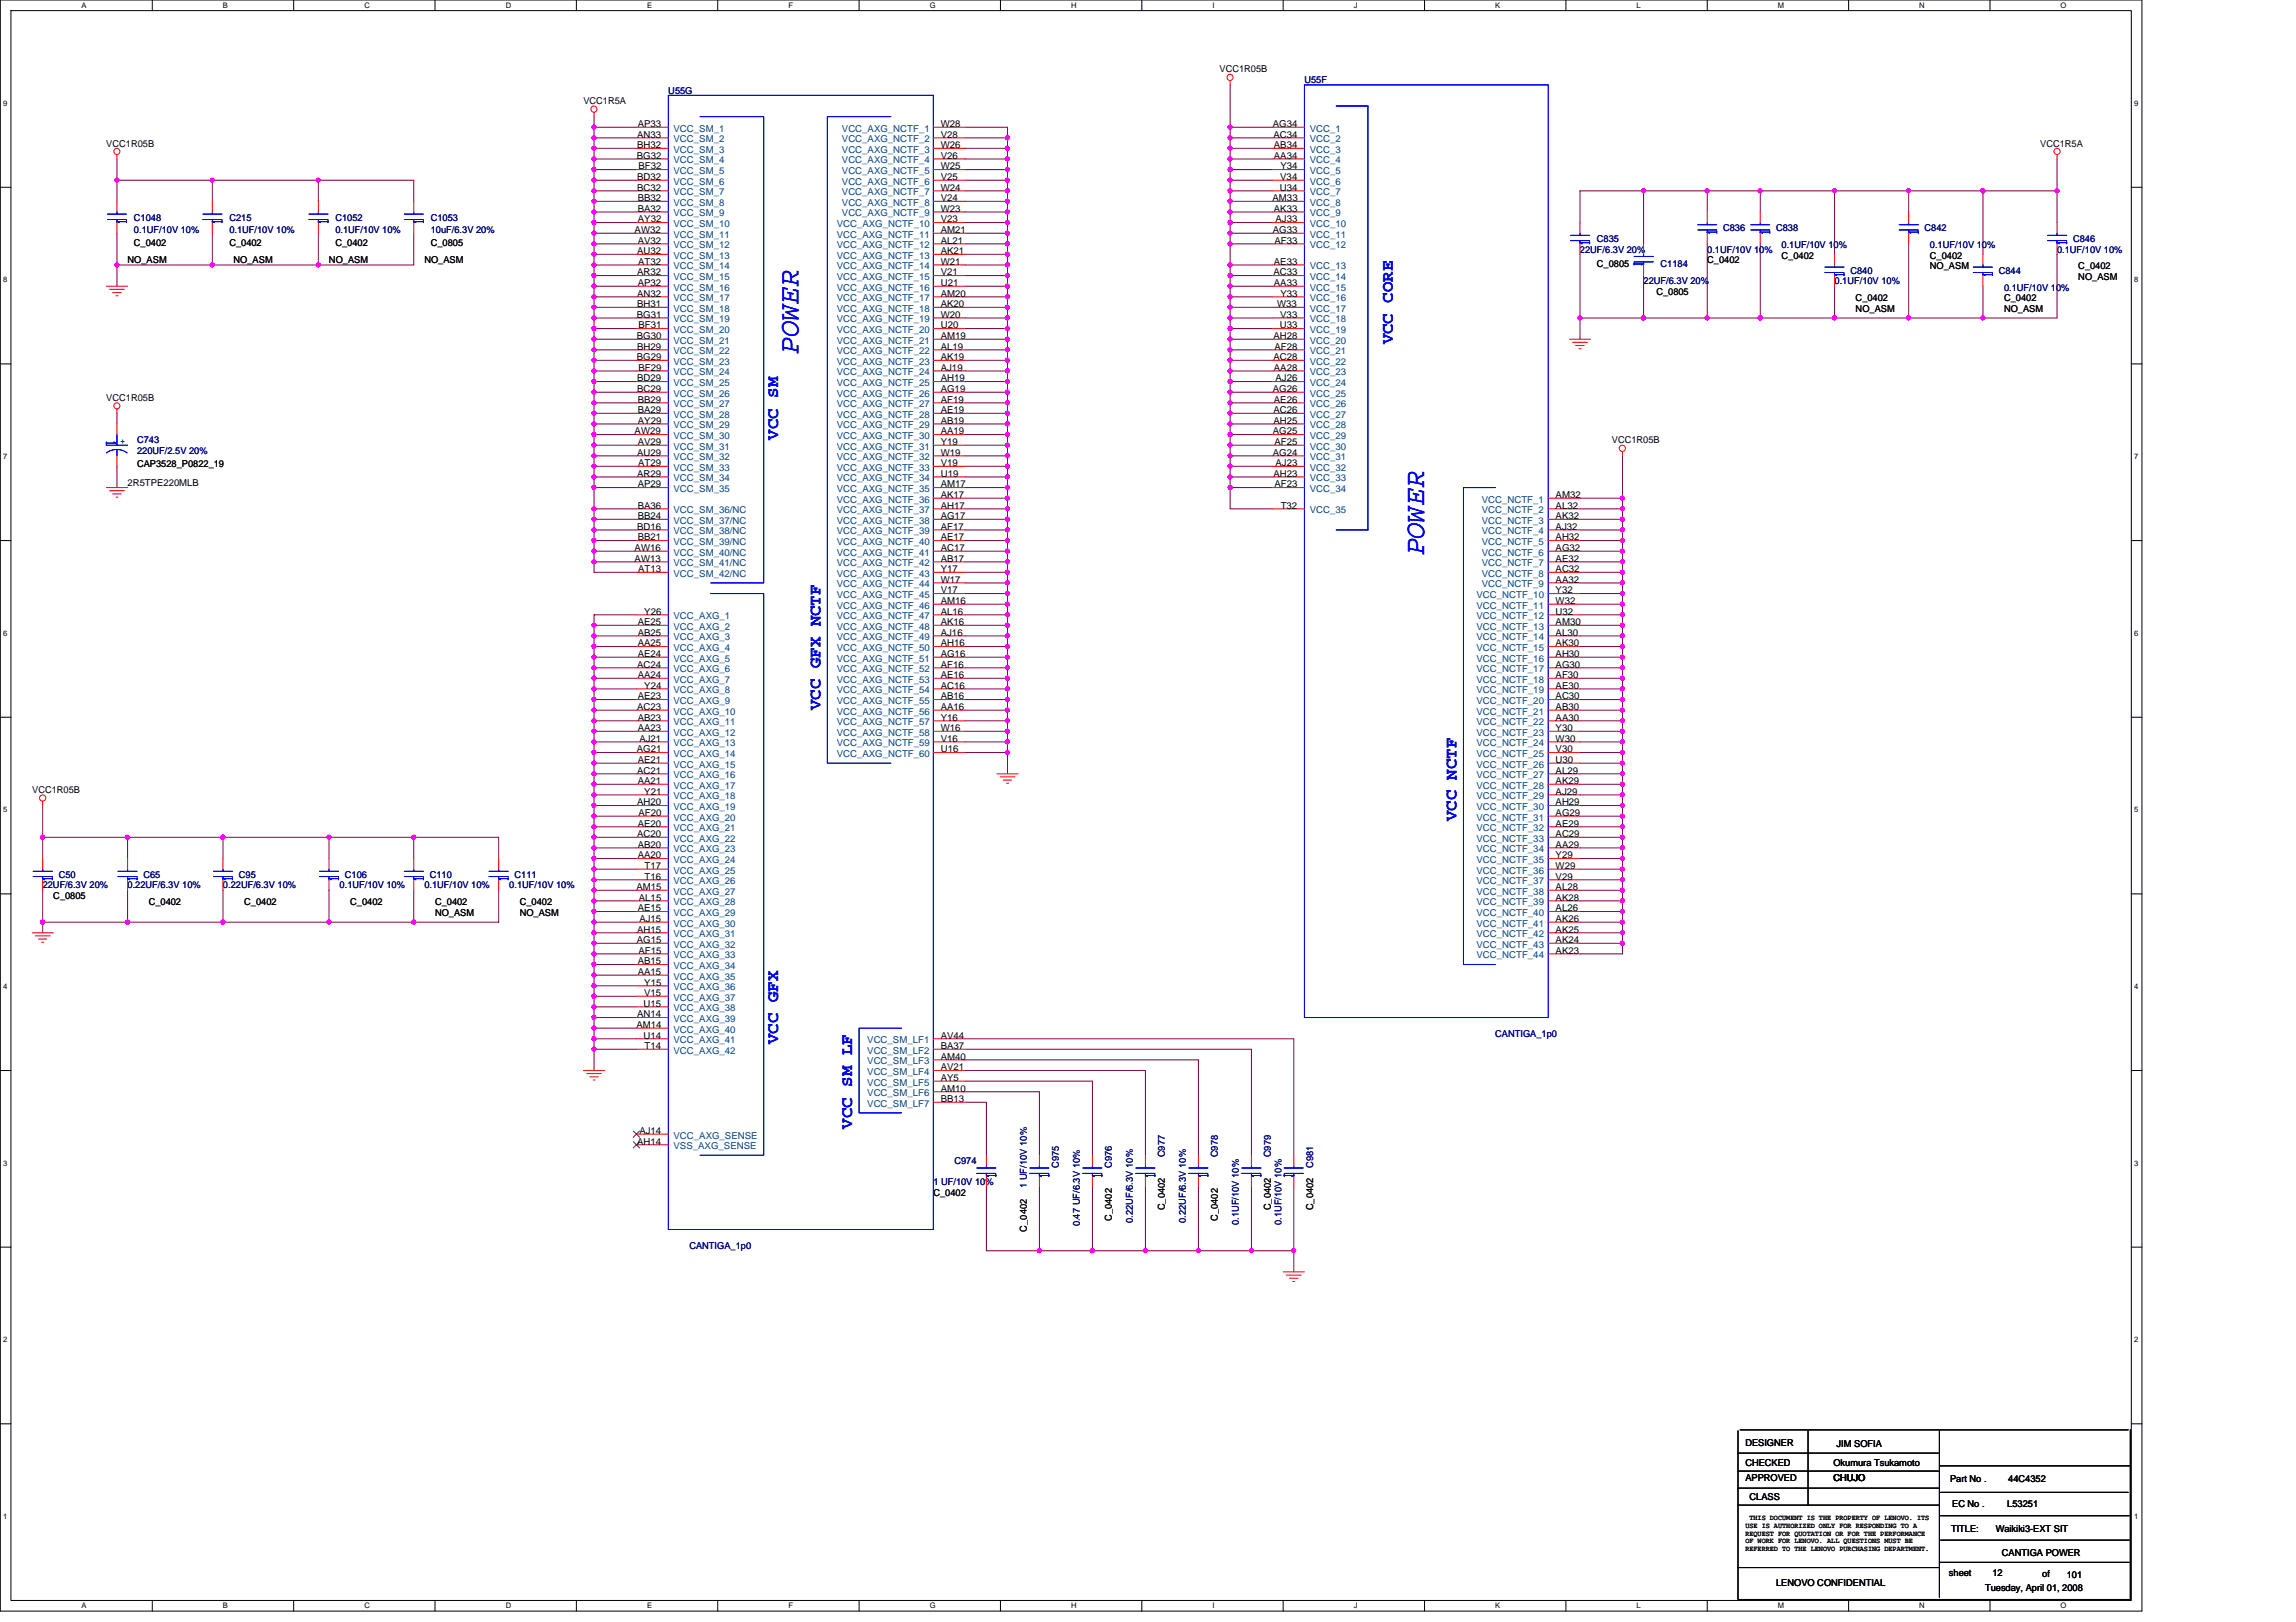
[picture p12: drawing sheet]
<svg xmlns="http://www.w3.org/2000/svg" width="297mm" height="210mm" viewBox="0 0 297 210" stroke-linecap="round" stroke-linejoin="round" font-family="sans-serif">
<defs><g id="words">
<g font-size="3.7" fill="#00f">
<text x="103.3" y="45.8" transform="rotate(-90 103.3 45.8)">POWER</text>
<text x="184.2" y="71.9" transform="rotate(-90 184.2 71.9)">POWER</text>
</g>
<g font-size="2.2" fill="#00f">
<text x="180.2" y="44.6" transform="rotate(-90 180.2 44.6)">VCC CORE</text>
<text x="100.7" y="56.9" transform="rotate(-90 100.7 56.9)">VCC SM</text>
<text x="106.1" y="91.9" transform="rotate(-90 106.1 91.9)">VCC GFX NCTF</text>
<text x="188.4" y="106.3" transform="rotate(-90 188.4 106.3)">VCC NCTF</text>
<text x="100.7" y="135.1" transform="rotate(-90 100.7 135.1)">VCC GFX</text>
<text x="110.3" y="146.1" transform="rotate(-90 110.3 146.1)">VCC SM LF</text>
</g>
<g font-size="1.2">
<text x="157.8" y="9.4">VCC1R05B</text>
<text x="75.5" y="13.5">VCC1R5A</text>
<text x="82.4" y="17.8">AN33</text>
<text x="82.5" y="16.4">AP33</text>
<text x="121.7" y="17.8">V28</text>
<text x="121.7" y="16.4">W28</text>
<text x="164.7" y="16.4">AG34</text>
<text x="164.7" y="17.8">AC34</text>
<text x="13.8" y="19">VCC1R05B</text>
<text x="82.4" y="20.6">BG32</text>
<text x="82.4" y="23.3">BD32</text>
<text x="82.4" y="19.2">BH32</text>
<text x="82.6" y="21.9">BF32</text>
<text x="121.7" y="19.2">W26</text>
<text x="121.7" y="20.6">V26</text>
<text x="121.7" y="21.9">W25</text>
<text x="121.7" y="23.3">V25</text>
<text x="164.8" y="19.2">AB34</text>
<text x="164.8" y="20.6">AA34</text>
<text x="165.6" y="23.3">V34</text>
<text x="165.6" y="21.9">Y34</text>
<text x="263.9" y="19">VCC1R5A</text>
<text x="82.4" y="24.7">BC32</text>
<text x="82.5" y="26">BB32</text>
<text x="82.5" y="27.4">BA32</text>
<text x="82.5" y="28.8">AY32</text>
<text x="121.7" y="24.7">W24</text>
<text x="121.7" y="26">V24</text>
<text x="121.7" y="27.4">W23</text>
<text x="121.7" y="28.8">V23</text>
<text x="164.6" y="26">AM33</text>
<text x="164.8" y="27.4">AK33</text>
<text x="165" y="28.8">AJ33</text>
<text x="165.6" y="24.7">U34</text>
<text x="16.5" y="34">NO_ASM</text>
<text x="17.3" y="31.9">C_0402</text>
<text x="29.7" y="31.9">C_0402</text>
<text x="30.2" y="34">NO_ASM</text>
<text x="42.6" y="34">NO_ASM</text>
<text x="43.4" y="31.9">C_0402</text>
<text x="54.9" y="34">NO_ASM</text>
<text x="55.7" y="31.9">C_0805</text>
<text x="82.1" y="30.2">AW32</text>
<text x="82.4" y="32.9">AU32</text>
<text x="82.4" y="35.6">AR32</text>
<text x="82.5" y="31.5">AV32</text>
<text x="82.6" y="34.3">AT32</text>
<text x="121.7" y="30.2">AM21</text>
<text x="121.7" y="31.5">AL21</text>
<text x="121.7" y="32.9">AK21</text>
<text x="121.7" y="34.3">W21</text>
<text x="121.7" y="35.6">V21</text>
<text x="164.7" y="30.2">AG33</text>
<text x="164.7" y="35.6">AC33</text>
<text x="164.8" y="34.3">AE33</text>
<text x="164.9" y="31.5">AF33</text>
<text x="206.6" y="34.6">C_0805</text>
<text x="220.9" y="34">C_0402</text>
<text x="230.5" y="33.5">C_0402</text>
<text x="249.7" y="33.5">C_0402</text>
<text x="249.7" y="34.9">NO_ASM</text>
<text x="268.9" y="34.9">C_0402</text>
<text x="82.4" y="41.1">BG31</text>
<text x="82.4" y="38.4">AN32</text>
<text x="82.4" y="39.8">BH31</text>
<text x="82.5" y="37">AP32</text>
<text x="121.7" y="37">U21</text>
<text x="121.7" y="38.4">AM20</text>
<text x="121.7" y="39.8">AK20</text>
<text x="121.7" y="41.1">W20</text>
<text x="164.8" y="37">AA33</text>
<text x="165.2" y="39.8">W33</text>
<text x="165.6" y="41.1">V33</text>
<text x="165.6" y="38.4">Y33</text>
<text x="214.3" y="38.2">C_0805</text>
<text x="240.1" y="39">C_0402</text>
<text x="240.1" y="40.3">NO_ASM</text>
<text x="259.3" y="39">C_0402</text>
<text x="259.3" y="40.3">NO_ASM</text>
<text x="268.9" y="36.2">NO_ASM</text>
<text x="82.4" y="43.9">BG30</text>
<text x="82.4" y="46.6">BG29</text>
<text x="82.4" y="45.3">BH29</text>
<text x="82.6" y="42.5">BF31</text>
<text x="82.6" y="48">BF29</text>
<text x="121.7" y="42.5">U20</text>
<text x="121.7" y="43.9">AM19</text>
<text x="121.7" y="45.3">AL19</text>
<text x="121.7" y="46.6">AK19</text>
<text x="121.7" y="48">AJ19</text>
<text x="164.7" y="43.9">AH28</text>
<text x="164.7" y="46.6">AC28</text>
<text x="164.8" y="48">AA28</text>
<text x="164.9" y="45.3">AF28</text>
<text x="165.6" y="42.5">U33</text>
<text x="13.8" y="51.9">VCC1R05B</text>
<text x="82.4" y="49.4">BD29</text>
<text x="82.4" y="50.7">BC29</text>
<text x="82.5" y="52.1">BB29</text>
<text x="82.5" y="53.5">BA29</text>
<text x="121.7" y="49.4">AH19</text>
<text x="121.7" y="50.7">AG19</text>
<text x="121.7" y="52.1">AF19</text>
<text x="121.7" y="53.5">AE19</text>
<text x="164.7" y="50.7">AG26</text>
<text x="164.7" y="53.5">AC26</text>
<text x="164.8" y="52.1">AE26</text>
<text x="165" y="49.4">AJ26</text>
<text x="82.1" y="56.2">AW29</text>
<text x="82.4" y="59">AU29</text>
<text x="82.5" y="57.6">AV29</text>
<text x="82.5" y="54.8">AY29</text>
<text x="121.7" y="54.8">AB19</text>
<text x="121.7" y="56.2">AA19</text>
<text x="121.7" y="57.6">Y19</text>
<text x="121.7" y="59">W19</text>
<text x="164.7" y="56.2">AG25</text>
<text x="164.7" y="59">AG24</text>
<text x="164.7" y="54.8">AH25</text>
<text x="164.9" y="57.6">AF25</text>
<text x="208.5" y="57.4">VCC1R05B</text>
<text x="16.5" y="62.8">2R5TPE220MLB</text>
<text x="17.7" y="60.4">CAP3528_P0822_19</text>
<text x="82.4" y="61.7">AR29</text>
<text x="82.5" y="63.1">AP29</text>
<text x="82.5" y="65.8">BA36</text>
<text x="82.6" y="60.3">AT29</text>
<text x="121.7" y="60.3">V19</text>
<text x="121.7" y="61.7">U19</text>
<text x="121.7" y="63.1">AM17</text>
<text x="121.7" y="64.5">AK17</text>
<text x="121.7" y="65.8">AH17</text>
<text x="164.7" y="61.7">AH23</text>
<text x="164.9" y="63.1">AF23</text>
<text x="165" y="60.3">AJ23</text>
<text x="165.7" y="65.8">T32</text>
<text x="201.2" y="64.5">AM32</text>
<text x="201.2" y="65.8">AL32</text>
<text x="82.1" y="71.3">AW16</text>
<text x="82.4" y="68.6">BD16</text>
<text x="82.5" y="67.2">BB24</text>
<text x="82.5" y="69.9">BB21</text>
<text x="121.7" y="67.2">AG17</text>
<text x="121.7" y="68.6">AF17</text>
<text x="121.7" y="69.9">AE17</text>
<text x="121.7" y="71.3">AC17</text>
<text x="201.2" y="67.2">AK32</text>
<text x="201.2" y="68.6">AJ32</text>
<text x="201.2" y="69.9">AH32</text>
<text x="201.2" y="71.3">AG32</text>
<text x="82.1" y="72.7">AW13</text>
<text x="82.6" y="74">AT13</text>
<text x="121.7" y="72.7">AB17</text>
<text x="121.7" y="74">Y17</text>
<text x="121.7" y="75.4">W17</text>
<text x="121.7" y="76.8">V17</text>
<text x="201.2" y="75.4">AA32</text>
<text x="201.2" y="72.7">AE32</text>
<text x="201.2" y="74">AC32</text>
<text x="201.2" y="76.8">Y32</text>
<text x="82.5" y="80.9">AE25</text>
<text x="82.5" y="82.3">AB25</text>
<text x="82.5" y="83.7">AA25</text>
<text x="83.4" y="79.5">Y26</text>
<text x="121.7" y="78.2">AM16</text>
<text x="121.7" y="79.5">AL16</text>
<text x="121.7" y="80.9">AK16</text>
<text x="121.7" y="82.3">AJ16</text>
<text x="121.7" y="83.7">AH16</text>
<text x="201.2" y="78.2">W32</text>
<text x="201.2" y="79.5">U32</text>
<text x="201.2" y="80.9">AM30</text>
<text x="201.2" y="82.3">AL30</text>
<text x="201.2" y="83.7">AK30</text>
<text x="82.4" y="86.4">AC24</text>
<text x="82.5" y="85">AE24</text>
<text x="82.5" y="87.8">AA24</text>
<text x="83.4" y="89.1">Y24</text>
<text x="121.7" y="85">AG16</text>
<text x="121.7" y="86.4">AF16</text>
<text x="121.7" y="87.8">AE16</text>
<text x="121.7" y="89.1">AC16</text>
<text x="201.2" y="86.4">AG30</text>
<text x="201.2" y="87.8">AF30</text>
<text x="201.2" y="89.1">AE30</text>
<text x="201.2" y="85">AH30</text>
<text x="82.4" y="91.9">AC23</text>
<text x="82.5" y="90.5">AE23</text>
<text x="82.5" y="93.3">AB23</text>
<text x="82.5" y="94.6">AA23</text>
<text x="82.7" y="96">AJ21</text>
<text x="121.7" y="90.5">AB16</text>
<text x="121.7" y="91.9">AA16</text>
<text x="121.7" y="93.3">Y16</text>
<text x="121.7" y="94.6">W16</text>
<text x="121.7" y="96">V16</text>
<text x="201.2" y="90.5">AC30</text>
<text x="201.2" y="96">W30</text>
<text x="201.2" y="91.9">AB30</text>
<text x="201.2" y="93.3">AA30</text>
<text x="201.2" y="94.6">Y30</text>
<text x="82.4" y="97.4">AG21</text>
<text x="82.4" y="100.1">AC21</text>
<text x="82.5" y="98.7">AE21</text>
<text x="82.5" y="101.5">AA21</text>
<text x="121.7" y="97.4">U16</text>
<text x="201.2" y="97.4">V30</text>
<text x="201.2" y="98.7">U30</text>
<text x="201.2" y="100.1">AL29</text>
<text x="201.2" y="101.5">AK29</text>
<text x="4.2" y="102.6">VCC1R05B</text>
<text x="82.4" y="104.2">AH20</text>
<text x="82.5" y="107">AE20</text>
<text x="82.6" y="105.6">AF20</text>
<text x="83.4" y="102.8">Y21</text>
<text x="201.2" y="102.8">AJ29</text>
<text x="201.2" y="104.2">AH29</text>
<text x="201.2" y="105.6">AG29</text>
<text x="201.2" y="107">AE29</text>
<text x="82.4" y="108.3">AC20</text>
<text x="82.5" y="109.7">AB20</text>
<text x="82.5" y="111.1">AA20</text>
<text x="83.4" y="112.5">T17</text>
<text x="83.4" y="113.8">T16</text>
<text x="201.2" y="108.3">AC29</text>
<text x="201.2" y="109.7">AA29</text>
<text x="201.2" y="111.1">Y29</text>
<text x="201.2" y="112.5">W29</text>
<text x="201.2" y="113.8">V29</text>
<text x="6.9" y="116.3">C_0805</text>
<text x="19.2" y="117.2">C_0402</text>
<text x="31.6" y="117.2">C_0402</text>
<text x="45.3" y="117.2">C_0402</text>
<text x="56.3" y="117.2">C_0402</text>
<text x="56.3" y="118.5">NO_ASM</text>
<text x="67.2" y="117.2">C_0402</text>
<text x="67.2" y="118.5">NO_ASM</text>
<text x="82.3" y="115.2">AM15</text>
<text x="82.5" y="117.9">AE15</text>
<text x="82.7" y="116.6">AL15</text>
<text x="82.7" y="119.3">AJ15</text>
<text x="201.2" y="115.2">AL28</text>
<text x="201.2" y="116.6">AK28</text>
<text x="201.2" y="117.9">AL26</text>
<text x="201.2" y="119.3">AK26</text>
<text x="82.4" y="122">AG15</text>
<text x="82.4" y="120.7">AH15</text>
<text x="82.5" y="124.8">AB15</text>
<text x="82.6" y="123.4">AF15</text>
<text x="201.2" y="120.7">AK25</text>
<text x="201.2" y="122">AK24</text>
<text x="201.2" y="123.4">AK23</text>
<text x="82.4" y="131.7">AN14</text>
<text x="82.5" y="126.2">AA15</text>
<text x="83.3" y="130.3">U15</text>
<text x="83.3" y="128.9">V15</text>
<text x="83.4" y="127.6">Y15</text>
<text x="82.3" y="133">AM14</text>
<text x="83.3" y="134.4">U14</text>
<text x="83.4" y="135.8">T14</text>
<text x="121.7" y="134.4">AV44</text>
<text x="121.7" y="135.8">BA37</text>
<text x="121.7" y="137.1">AM40</text>
<text x="121.7" y="138.5">AV21</text>
<text x="121.7" y="139.9">AY5</text>
<text x="121.7" y="141.3">AM10</text>
<text x="121.7" y="142.6">BB13</text>
<text x="82.4" y="148.1">AH14</text>
<text x="82.7" y="146.7">AJ14</text>
<text x="120.8" y="154.7">C_0402</text>
<text x="132.9" y="159.4" transform="rotate(-90 132.9 159.4)">C_0402</text>
<text x="143.8" y="158" transform="rotate(-90 143.8 158)">C_0402</text>
<text x="150.7" y="156.6" transform="rotate(-90 150.7 156.6)">C_0402</text>
<text x="157.5" y="158" transform="rotate(-90 157.5 158)">C_0402</text>
<text x="164.4" y="156.6" transform="rotate(-90 164.4 156.6)">C_0402</text>
<text x="169.9" y="156.6" transform="rotate(-90 169.9 156.6)">C_0402</text>
<text x="225.8" y="187.1">DESIGNER</text>
<text x="225.8" y="189.7">CHECKED</text>
<text x="225.8" y="191.6">APPROVED</text>
<text x="237.2" y="191.6">CHUJO</text>
<text x="237.2" y="189.7">Okumura Tsukamoto</text>
<text x="237.6" y="187.3">JIM SOFIA</text>
<text x="252.3" y="191.8">Part No .</text>
<text x="259.8" y="191.8">44C4352</text>
<text x="226.4" y="194.1">CLASS</text>
<text x="252.6" y="195.1">EC No .</text>
<text x="259.7" y="195.1">L53251</text>
<text x="252.1" y="204">sheet</text>
<text x="252.4" y="198.2">TITLE:</text>
<text x="257.8" y="204">12</text>
<text x="258.2" y="198.2">Waikiki3-EXT SIT</text>
<text x="259" y="201.4">CANTIGA POWER</text>
<text x="229.8" y="205.2">LENOVO CONFIDENTIAL</text>
<text x="256.8" y="205.9">Tuesday, April 01, 2008</text>
<text x="264.2" y="204.1">of</text>
<text x="267.4" y="204.3">101</text>
</g>
<g font-size="1.2" fill="#000080">
<text x="168.8" y="10.7">U55F</text>
<text x="86.5" y="12.1">U55G</text>
<text x="17.3" y="28.6">C1048</text>
<text x="29.7" y="28.6">C215</text>
<text x="43.4" y="28.6">C1052</text>
<text x="55.7" y="28.6">C1053</text>
<text x="222.9" y="29.9">C836</text>
<text x="229.8" y="29.9">C838</text>
<text x="249" y="29.9">C842</text>
<text x="17.3" y="30.2">0.1UF/10V 10%</text>
<text x="29.7" y="30.2">0.1UF/10V 10%</text>
<text x="43.4" y="30.2">0.1UF/10V 10%</text>
<text x="55.7" y="30.2">10uF/6.3V 20%</text>
<text x="204.4" y="32.7">22UF/6.3V 20%</text>
<text x="206.6" y="31.3">C835</text>
<text x="214.8" y="34.6">C1184</text>
<text x="220.9" y="32.7">0.1UF/10V 10%</text>
<text x="230.5" y="32.1">0.1UF/10V 10%</text>
<text x="239.4" y="35.4">C840</text>
<text x="249.7" y="32.1">0.1UF/10V 10%</text>
<text x="258.6" y="35.4">C844</text>
<text x="266.1" y="32.7">0.1UF/10V 10%</text>
<text x="268.2" y="31.3">C846</text>
<text x="212.6" y="36.8">22UF/6.3V 20%</text>
<text x="237.3" y="36.8">0.1UF/10V 10%</text>
<text x="259.3" y="37.6">0.1UF/10V 10%</text>
<text x="17.7" y="57.4">C743</text>
<text x="17.7" y="58.7">220UF/2.5V 20%</text>
<text x="7.6" y="113.6">C50</text>
<text x="18.6" y="113.6">C65</text>
<text x="30.9" y="113.6">C95</text>
<text x="44.6" y="113.6">C106</text>
<text x="55.6" y="113.6">C110</text>
<text x="66.6" y="113.6">C111</text>
<text x="5.5" y="115">22UF/6.3V 20%</text>
<text x="16.5" y="115">0.22UF/6.3V 10%</text>
<text x="28.8" y="115">0.22UF/6.3V 10%</text>
<text x="43.9" y="115">0.1UF/10V 10%</text>
<text x="54.9" y="115">0.1UF/10V 10%</text>
<text x="65.9" y="115">0.1UF/10V 10%</text>
<text x="193.4" y="134.2">CANTIGA_1p0</text>
<text x="150.7" y="149.8" transform="rotate(-90 150.7 149.8)">C977</text>
<text x="157.5" y="149.8" transform="rotate(-90 157.5 149.8)">C978</text>
<text x="164.4" y="149.8" transform="rotate(-90 164.4 149.8)">C979</text>
<text x="120.8" y="153.4">1 UF/10V 10%</text>
<text x="123.5" y="150.6">C974</text>
<text x="132.9" y="153.8" transform="rotate(-90 132.9 153.8)">1 UF/10V 10%</text>
<text x="137" y="151.2" transform="rotate(-90 137 151.2)">C975</text>
<text x="143.8" y="151.2" transform="rotate(-90 143.8 151.2)">C976</text>
<text x="169.9" y="151.2" transform="rotate(-90 169.9 151.2)">C981</text>
<text x="89.2" y="161.6">CANTIGA_1p0</text>
<text x="139.7" y="158.7" transform="rotate(-90 139.7 158.7)">0.47 UF/6.3V 10%</text>
<text x="146.6" y="158.3" transform="rotate(-90 146.6 158.3)">0.22UF/6.3V 10%</text>
<text x="153.4" y="158.3" transform="rotate(-90 153.4 158.3)">0.22UF/6.3V 10%</text>
<text x="160.3" y="158.6" transform="rotate(-90 160.3 158.6)">0.1UF/10V 10%</text>
<text x="165.8" y="158.6" transform="rotate(-90 165.8 158.6)">0.1UF/10V 10%</text>
</g>
<g font-size="1.2" fill="#004080">
<text x="87.1" y="17">VCC_SM_1</text>
<text x="108.9" y="17">VCC_AXG_NCTF_1</text>
<text x="169.4" y="17">VCC_1</text>
<text x="87.1" y="23.9">VCC_SM_6</text>
<text x="87.1" y="18.4">VCC_SM_2</text>
<text x="87.1" y="19.8">VCC_SM_3</text>
<text x="87.1" y="21.1">VCC_SM_4</text>
<text x="87.1" y="22.5">VCC_SM_5</text>
<text x="108.9" y="18.4">VCC_AXG_NCTF_2</text>
<text x="108.9" y="19.8">VCC_AXG_NCTF_3</text>
<text x="108.9" y="21.1">VCC_AXG_NCTF_4</text>
<text x="108.9" y="22.5">VCC_AXG_NCTF_5</text>
<text x="108.9" y="23.9">VCC_AXG_NCTF_6</text>
<text x="169.4" y="18.4">VCC_2</text>
<text x="169.4" y="19.8">VCC_3</text>
<text x="169.4" y="21.1">VCC_4</text>
<text x="169.4" y="22.5">VCC_5</text>
<text x="169.4" y="23.9">VCC_6</text>
<text x="87.1" y="29.4">VCC_SM_10</text>
<text x="87.1" y="25.3">VCC_SM_7</text>
<text x="87.1" y="26.6">VCC_SM_8</text>
<text x="87.1" y="28">VCC_SM_9</text>
<text x="108.2" y="29.4">VCC_AXG_NCTF_10</text>
<text x="108.9" y="25.3">VCC_AXG_NCTF_7</text>
<text x="108.9" y="26.6">VCC_AXG_NCTF_8</text>
<text x="108.9" y="28">VCC_AXG_NCTF_9</text>
<text x="169.4" y="25.3">VCC_7</text>
<text x="169.4" y="26.6">VCC_8</text>
<text x="169.4" y="28">VCC_9</text>
<text x="169.4" y="29.4">VCC_10</text>
<text x="87.1" y="30.8">VCC_SM_11</text>
<text x="87.1" y="32.1">VCC_SM_12</text>
<text x="87.1" y="33.5">VCC_SM_13</text>
<text x="87.1" y="34.9">VCC_SM_14</text>
<text x="108.2" y="30.8">VCC_AXG_NCTF_11</text>
<text x="108.2" y="32.1">VCC_AXG_NCTF_12</text>
<text x="108.2" y="33.5">VCC_AXG_NCTF_13</text>
<text x="108.2" y="34.9">VCC_AXG_NCTF_14</text>
<text x="169.4" y="30.8">VCC_11</text>
<text x="169.4" y="32.1">VCC_12</text>
<text x="169.4" y="34.9">VCC_13</text>
<text x="87.1" y="36.2">VCC_SM_15</text>
<text x="87.1" y="37.6">VCC_SM_16</text>
<text x="87.1" y="39">VCC_SM_17</text>
<text x="87.1" y="40.3">VCC_SM_18</text>
<text x="87.1" y="41.7">VCC_SM_19</text>
<text x="108.2" y="36.2">VCC_AXG_NCTF_15</text>
<text x="108.2" y="37.6">VCC_AXG_NCTF_16</text>
<text x="108.2" y="39">VCC_AXG_NCTF_17</text>
<text x="108.2" y="40.3">VCC_AXG_NCTF_18</text>
<text x="108.2" y="41.7">VCC_AXG_NCTF_19</text>
<text x="169.4" y="36.2">VCC_14</text>
<text x="169.4" y="37.6">VCC_15</text>
<text x="169.4" y="39">VCC_16</text>
<text x="169.4" y="40.3">VCC_17</text>
<text x="169.4" y="41.7">VCC_18</text>
<text x="87.1" y="43.1">VCC_SM_20</text>
<text x="87.1" y="44.5">VCC_SM_21</text>
<text x="87.1" y="45.8">VCC_SM_22</text>
<text x="87.1" y="47.2">VCC_SM_23</text>
<text x="108.2" y="43.1">VCC_AXG_NCTF_20</text>
<text x="108.2" y="44.5">VCC_AXG_NCTF_21</text>
<text x="108.2" y="45.8">VCC_AXG_NCTF_22</text>
<text x="108.2" y="47.2">VCC_AXG_NCTF_23</text>
<text x="169.4" y="43.1">VCC_19</text>
<text x="169.4" y="44.5">VCC_20</text>
<text x="169.4" y="45.8">VCC_21</text>
<text x="169.4" y="47.2">VCC_22</text>
<text x="87.1" y="48.6">VCC_SM_24</text>
<text x="87.1" y="50">VCC_SM_25</text>
<text x="87.1" y="51.3">VCC_SM_26</text>
<text x="87.1" y="52.7">VCC_SM_27</text>
<text x="108.2" y="48.6">VCC_AXG_NCTF_24</text>
<text x="108.2" y="50">VCC_AXG_NCTF_25</text>
<text x="108.2" y="51.3">VCC_AXG_NCTF_26</text>
<text x="108.2" y="52.7">VCC_AXG_NCTF_27</text>
<text x="169.4" y="48.6">VCC_23</text>
<text x="169.4" y="50">VCC_24</text>
<text x="169.4" y="51.3">VCC_25</text>
<text x="169.4" y="52.7">VCC_26</text>
<text x="87.1" y="56.8">VCC_SM_30</text>
<text x="87.1" y="54.1">VCC_SM_28</text>
<text x="87.1" y="55.4">VCC_SM_29</text>
<text x="87.1" y="58.2">VCC_SM_31</text>
<text x="87.1" y="59.6">VCC_SM_32</text>
<text x="108.2" y="54.1">VCC_AXG_NCTF_28</text>
<text x="108.2" y="55.4">VCC_AXG_NCTF_29</text>
<text x="108.2" y="56.8">VCC_AXG_NCTF_30</text>
<text x="108.2" y="58.2">VCC_AXG_NCTF_31</text>
<text x="108.2" y="59.6">VCC_AXG_NCTF_32</text>
<text x="169.4" y="54.1">VCC_27</text>
<text x="169.4" y="55.4">VCC_28</text>
<text x="169.4" y="56.8">VCC_29</text>
<text x="169.4" y="58.2">VCC_30</text>
<text x="169.4" y="59.6">VCC_31</text>
<text x="87.1" y="60.9">VCC_SM_33</text>
<text x="87.1" y="62.3">VCC_SM_34</text>
<text x="87.1" y="63.7">VCC_SM_35</text>
<text x="108.2" y="60.9">VCC_AXG_NCTF_33</text>
<text x="108.2" y="62.3">VCC_AXG_NCTF_34</text>
<text x="108.2" y="63.7">VCC_AXG_NCTF_35</text>
<text x="108.2" y="65">VCC_AXG_NCTF_36</text>
<text x="169.4" y="60.9">VCC_32</text>
<text x="169.4" y="62.3">VCC_33</text>
<text x="169.4" y="63.7">VCC_34</text>
<text x="191.7" y="65">VCC_NCTF_1</text>
<text x="87.1" y="66.4">VCC_SM_36/NC</text>
<text x="87.1" y="67.8">VCC_SM_37/NC</text>
<text x="87.1" y="69.2">VCC_SM_38/NC</text>
<text x="87.1" y="70.5">VCC_SM_39/NC</text>
<text x="87.1" y="71.9">VCC_SM_40/NC</text>
<text x="108.2" y="66.4">VCC_AXG_NCTF_37</text>
<text x="108.2" y="67.8">VCC_AXG_NCTF_38</text>
<text x="108.2" y="69.2">VCC_AXG_NCTF_39</text>
<text x="108.2" y="70.5">VCC_AXG_NCTF_40</text>
<text x="108.2" y="71.9">VCC_AXG_NCTF_41</text>
<text x="169.4" y="66.4">VCC_35</text>
<text x="191.7" y="66.4">VCC_NCTF_2</text>
<text x="191.7" y="67.8">VCC_NCTF_3</text>
<text x="191.7" y="69.2">VCC_NCTF_4</text>
<text x="191.7" y="70.5">VCC_NCTF_5</text>
<text x="191.7" y="71.9">VCC_NCTF_6</text>
<text x="87.1" y="73.3">VCC_SM_41/NC</text>
<text x="87.1" y="74.6">VCC_SM_42/NC</text>
<text x="108.2" y="73.3">VCC_AXG_NCTF_42</text>
<text x="108.2" y="74.6">VCC_AXG_NCTF_43</text>
<text x="108.2" y="76">VCC_AXG_NCTF_44</text>
<text x="108.2" y="77.4">VCC_AXG_NCTF_45</text>
<text x="191" y="77.4">VCC_NCTF_10</text>
<text x="191.7" y="76">VCC_NCTF_9</text>
<text x="191.7" y="73.3">VCC_NCTF_7</text>
<text x="191.7" y="74.6">VCC_NCTF_8</text>
<text x="87.1" y="80.1">VCC_AXG_1</text>
<text x="87.1" y="81.5">VCC_AXG_2</text>
<text x="87.1" y="82.9">VCC_AXG_3</text>
<text x="108.2" y="78.8">VCC_AXG_NCTF_46</text>
<text x="108.2" y="80.1">VCC_AXG_NCTF_47</text>
<text x="108.2" y="81.5">VCC_AXG_NCTF_48</text>
<text x="108.2" y="82.9">VCC_AXG_NCTF_49</text>
<text x="191" y="78.8">VCC_NCTF_11</text>
<text x="191" y="80.1">VCC_NCTF_12</text>
<text x="191" y="81.5">VCC_NCTF_13</text>
<text x="191" y="82.9">VCC_NCTF_14</text>
<text x="87.1" y="84.2">VCC_AXG_4</text>
<text x="87.1" y="85.6">VCC_AXG_5</text>
<text x="87.1" y="87">VCC_AXG_6</text>
<text x="87.1" y="88.3">VCC_AXG_7</text>
<text x="87.1" y="89.7">VCC_AXG_8</text>
<text x="108.2" y="84.2">VCC_AXG_NCTF_50</text>
<text x="108.2" y="85.6">VCC_AXG_NCTF_51</text>
<text x="108.2" y="87">VCC_AXG_NCTF_52</text>
<text x="108.2" y="88.3">VCC_AXG_NCTF_53</text>
<text x="108.2" y="89.7">VCC_AXG_NCTF_54</text>
<text x="191" y="84.2">VCC_NCTF_15</text>
<text x="191" y="87">VCC_NCTF_17</text>
<text x="191" y="88.3">VCC_NCTF_18</text>
<text x="191" y="89.7">VCC_NCTF_19</text>
<text x="191" y="85.6">VCC_NCTF_16</text>
<text x="87.1" y="91.1">VCC_AXG_9</text>
<text x="87.1" y="92.5">VCC_AXG_10</text>
<text x="87.1" y="93.9">VCC_AXG_11</text>
<text x="87.1" y="95.2">VCC_AXG_12</text>
<text x="108.2" y="91.1">VCC_AXG_NCTF_55</text>
<text x="108.2" y="92.5">VCC_AXG_NCTF_56</text>
<text x="108.2" y="93.9">VCC_AXG_NCTF_57</text>
<text x="108.2" y="95.2">VCC_AXG_NCTF_58</text>
<text x="191" y="91.1">VCC_NCTF_20</text>
<text x="191" y="92.5">VCC_NCTF_21</text>
<text x="191" y="93.9">VCC_NCTF_22</text>
<text x="191" y="95.2">VCC_NCTF_23</text>
<text x="87.1" y="96.6">VCC_AXG_13</text>
<text x="87.1" y="98">VCC_AXG_14</text>
<text x="87.1" y="99.3">VCC_AXG_15</text>
<text x="87.1" y="100.7">VCC_AXG_16</text>
<text x="108.2" y="96.6">VCC_AXG_NCTF_59</text>
<text x="108.2" y="98">VCC_AXG_NCTF_60</text>
<text x="191" y="96.6">VCC_NCTF_24</text>
<text x="191" y="98">VCC_NCTF_25</text>
<text x="191" y="99.3">VCC_NCTF_26</text>
<text x="191" y="100.7">VCC_NCTF_27</text>
<text x="87.1" y="102.1">VCC_AXG_17</text>
<text x="87.1" y="103.4">VCC_AXG_18</text>
<text x="87.1" y="104.8">VCC_AXG_19</text>
<text x="87.1" y="106.2">VCC_AXG_20</text>
<text x="87.1" y="107.6">VCC_AXG_21</text>
<text x="191" y="103.4">VCC_NCTF_29</text>
<text x="191" y="104.8">VCC_NCTF_30</text>
<text x="191" y="106.2">VCC_NCTF_31</text>
<text x="191" y="107.6">VCC_NCTF_32</text>
<text x="191" y="102.1">VCC_NCTF_28</text>
<text x="87.1" y="108.9">VCC_AXG_22</text>
<text x="87.1" y="110.3">VCC_AXG_23</text>
<text x="87.1" y="111.7">VCC_AXG_24</text>
<text x="87.1" y="113.1">VCC_AXG_25</text>
<text x="191" y="108.9">VCC_NCTF_33</text>
<text x="191" y="110.3">VCC_NCTF_34</text>
<text x="191" y="111.7">VCC_NCTF_35</text>
<text x="191" y="113.1">VCC_NCTF_36</text>
<text x="87.1" y="115.8">VCC_AXG_27</text>
<text x="87.1" y="117.2">VCC_AXG_28</text>
<text x="87.1" y="119.9">VCC_AXG_30</text>
<text x="87.1" y="114.4">VCC_AXG_26</text>
<text x="87.1" y="118.5">VCC_AXG_29</text>
<text x="191" y="115.8">VCC_NCTF_38</text>
<text x="191" y="117.2">VCC_NCTF_39</text>
<text x="191" y="118.5">VCC_NCTF_40</text>
<text x="191" y="119.9">VCC_NCTF_41</text>
<text x="191" y="114.4">VCC_NCTF_37</text>
<text x="87.1" y="121.3">VCC_AXG_31</text>
<text x="87.1" y="124">VCC_AXG_33</text>
<text x="87.1" y="125.4">VCC_AXG_34</text>
<text x="87.1" y="122.6">VCC_AXG_32</text>
<text x="191" y="121.3">VCC_NCTF_42</text>
<text x="191" y="122.6">VCC_NCTF_43</text>
<text x="191" y="124">VCC_NCTF_44</text>
<text x="87.1" y="126.8">VCC_AXG_35</text>
<text x="87.1" y="128.1">VCC_AXG_36</text>
<text x="87.1" y="129.5">VCC_AXG_37</text>
<text x="87.1" y="130.9">VCC_AXG_38</text>
<text x="87.1" y="132.2">VCC_AXG_39</text>
<text x="87.1" y="133.6">VCC_AXG_40</text>
<text x="87.1" y="135">VCC_AXG_41</text>
<text x="87.1" y="136.4">VCC_AXG_42</text>
<text x="112.2" y="135">VCC_SM_LF1</text>
<text x="112.2" y="136.4">VCC_SM_LF2</text>
<text x="112.2" y="137.7">VCC_SM_LF3</text>
<text x="112.2" y="139.1">VCC_SM_LF4</text>
<text x="112.2" y="140.5">VCC_SM_LF5</text>
<text x="112.2" y="141.9">VCC_SM_LF6</text>
<text x="112.2" y="143.2">VCC_SM_LF7</text>
<text x="87.1" y="147.3">VCC_AXG_SENSE</text>
<text x="87.1" y="148.7">VSS_AXG_SENSE</text>
</g>
<text font-size="1.2" fill="#00f" x="15.5" y="57.5">+</text>
<g font-size="1">
<text x="10.6" y="1">A</text>
<text x="28.8" y="1">B</text>
<text x="47.1" y="1">C</text>
<text x="65.4" y="1">D</text>
<text x="83.7" y="1">E</text>
<text x="102" y="1">F</text>
<text x="120.3" y="1">G</text>
<text x="138.6" y="1">H</text>
<text x="156.9" y="1">I</text>
<text x="175.2" y="1">J</text>
<text x="193.4" y="1">K</text>
<text x="211.7" y="1">L</text>
<text x="230" y="1">M</text>
<text x="248.3" y="1">N</text>
<text x="266.6" y="1">O</text>
<text x=".4" y="13.7">9</text>
<text x="276.1" y="13.7">9</text>
<text x=".4" y="36.6">8</text>
<text x="276.1" y="36.6">8</text>
<text x=".4" y="59.4">7</text>
<text x="276.1" y="59.4">7</text>
<text x=".4" y="82.3">6</text>
<text x="276.1" y="82.3">6</text>
<text x=".4" y="105.1">5</text>
<text x="276.1" y="105.1">5</text>
<text x=".4" y="128">4</text>
<text x="276.1" y="128">4</text>
<text x=".4" y="150.9">3</text>
<text x="276.1" y="150.9">3</text>
<text x=".4" y="173.7">2</text>
<text x="276.1" y="173.7">2</text>
<text x=".4" y="196.6">1</text>
<text x="225.8" y="197.7">USE IS AUTHORIZED ONLY FOR RESPONDING TO A</text>
<text x="226.3" y="196.7">THIS DOCUMENT IS THE PROPERTY OF LENOVO. ITS</text>
<text x="276.1" y="196.6">1</text>
<text x="225.8" y="198.7">REQUEST FOR QUOTATION OR FOR THE PERFORMANCE</text>
<text x="225.8" y="199.7">OF WORK FOR LENOVO. ALL QUESTIONS MUST BE</text>
<text x="225.8" y="200.7">REFERRED TO THE LENOVO PURCHASING DEPARTMENT.</text>
<text x="10.6" y="208.2">A</text>
<text x="28.8" y="208.2">B</text>
<text x="47.1" y="208.2">C</text>
<text x="65.4" y="208.2">D</text>
<text x="83.7" y="208.2">E</text>
<text x="102" y="208.2">F</text>
<text x="120.3" y="208.2">G</text>
<text x="138.6" y="208.2">H</text>
<text x="156.9" y="208.2">I</text>
<text x="175.2" y="208.2">J</text>
<text x="193.4" y="208.2">K</text>
<text x="211.7" y="208.2">L</text>
<text x="230" y="208.2">M</text>
<text x="248.3" y="208.2">N</text>
<text x="266.6" y="208.2">O</text>
</g>
</g></defs>
<path d="M0 0h277.1v208.5h-277.1zM1.4 1.4h274.3v205.7h-274.3z" fill="none" stroke="#000" stroke-width=".13"/>
<g fill="#fff">
<path d="M10.6 .1h.6v1.1h-.6z"/>
<path d="M10.6 207.3h.6v1.1h-.6z"/>
</g>
<path d="M19.7 0v1.4M19.7 207.1v1.4" fill="none" stroke="#000" stroke-width=".13"/>
<g fill="#fff">
<path d="M28.8 .1h.7v1.1h-.7z"/>
<path d="M28.8 207.3h.7v1.1h-.7z"/>
</g>
<path d="M38 0v1.4M38 207.1v1.4" fill="none" stroke="#000" stroke-width=".13"/>
<g fill="#fff">
<path d="M47.1 .1h.7v1.1h-.7z"/>
<path d="M47.1 207.3h.7v1.1h-.7z"/>
</g>
<path d="M56.3 0v1.4M56.3 207.1v1.4" fill="none" stroke="#000" stroke-width=".13"/>
<g fill="#fff">
<path d="M65.4 .1h.7v1.1h-.7z"/>
<path d="M65.4 207.3h.7v1.1h-.7z"/>
</g>
<path d="M74.6 0v1.4M74.6 207.1v1.4" fill="none" stroke="#000" stroke-width=".13"/>
<g fill="#fff">
<path d="M83.7 .1h.7v1.1h-.7z"/>
<path d="M83.7 207.3h.7v1.1h-.7z"/>
</g>
<path d="M92.9 0v1.4M92.9 207.1v1.4" fill="none" stroke="#000" stroke-width=".13"/>
<g fill="#fff">
<path d="M102 .1h.6v1.1h-.6z"/>
<path d="M102 207.3h.6v1.1h-.6z"/>
</g>
<path d="M111.1 0v1.4M111.1 207.1v1.4" fill="none" stroke="#000" stroke-width=".13"/>
<g fill="#fff">
<path d="M120.3 .1h.7v1.1h-.7z"/>
<path d="M120.3 207.3h.7v1.1h-.7z"/>
</g>
<path d="M129.4 0v1.4M129.4 207.1v1.4" fill="none" stroke="#000" stroke-width=".13"/>
<g fill="#fff">
<path d="M138.6 .1h.7v1.1h-.7z"/>
<path d="M138.6 207.3h.7v1.1h-.7z"/>
</g>
<path d="M147.7 0v1.4M147.7 207.1v1.4" fill="none" stroke="#000" stroke-width=".13"/>
<g fill="#fff">
<path d="M156.9 .1h.2v1.1h-.2z"/>
<path d="M156.9 207.3h.2v1.1h-.2z"/>
</g>
<path d="M166 0v1.4M166 207.1v1.4" fill="none" stroke="#000" stroke-width=".13"/>
<g fill="#fff">
<path d="M175.2 .1h.4v1.1h-.4z"/>
<path d="M175.2 207.3h.4v1.1h-.4z"/>
</g>
<path d="M184.3 0v1.4M184.3 207.1v1.4" fill="none" stroke="#000" stroke-width=".13"/>
<g fill="#fff">
<path d="M193.4 .1h.7v1.1h-.7z"/>
<path d="M193.4 207.3h.7v1.1h-.7z"/>
</g>
<path d="M202.6 0v1.4M202.6 207.1v1.4" fill="none" stroke="#000" stroke-width=".13"/>
<g fill="#fff">
<path d="M211.7 .1h.6v1.1h-.6z"/>
<path d="M211.7 207.3h.6v1.1h-.6z"/>
</g>
<path d="M220.9 0v1.4M220.9 207.1v1.4" fill="none" stroke="#000" stroke-width=".13"/>
<g fill="#fff">
<path d="M230 .1h.8v1.1h-.8z"/>
<path d="M230 207.3h.8v1.1h-.8z"/>
</g>
<path d="M239.2 0v1.4M239.2 207.1v1.4" fill="none" stroke="#000" stroke-width=".13"/>
<g fill="#fff">
<path d="M248.3 .1h.7v1.1h-.7z"/>
<path d="M248.3 207.3h.7v1.1h-.7z"/>
</g>
<path d="M257.4 0v1.4M257.4 207.1v1.4" fill="none" stroke="#000" stroke-width=".13"/>
<g fill="#fff">
<path d="M266.6 .1h.8v1.1h-.8z"/>
<path d="M266.6 207.3h.8v1.1h-.8z"/>
<path d="M.4 12.8h.5v1.1h-.5z"/>
<path d="M276.1 12.8h.5v1.1h-.5z"/>
<path d="M.4 35.7h.5v1.1h-.5z"/>
<path d="M276.1 35.7h.5v1.1h-.5z"/>
</g>
<path d="M0 24.2h1.4M275.7 24.2h1.4" fill="none" stroke="#000" stroke-width=".13"/>
<g fill="#fff">
<path d="M.4 58.5h.5v1.1h-.5z"/>
<path d="M276.1 58.5h.5v1.1h-.5z"/>
</g>
<path d="M0 47.1h1.4M275.7 47.1h1.4" fill="none" stroke="#000" stroke-width=".13"/>
<g fill="#fff">
<path d="M.4 81.4h.5v1.1h-.5z"/>
<path d="M276.1 81.4h.5v1.1h-.5z"/>
</g>
<path d="M0 70h1.4M275.7 70h1.4" fill="none" stroke="#000" stroke-width=".13"/>
<g fill="#fff">
<path d="M.4 104.2h.5v1.1h-.5z"/>
<path d="M276.1 104.2h.5v1.1h-.5z"/>
</g>
<path d="M0 92.8h1.4M275.7 92.8h1.4" fill="none" stroke="#000" stroke-width=".13"/>
<g fill="#fff">
<path d="M.4 127.1h.5v1.1h-.5z"/>
<path d="M276.1 127.1h.5v1.1h-.5z"/>
</g>
<path d="M0 115.7h1.4M275.7 115.7h1.4" fill="none" stroke="#000" stroke-width=".13"/>
<g fill="#fff">
<path d="M.4 150h.5v1.1h-.5z"/>
<path d="M276.1 150h.5v1.1h-.5z"/>
</g>
<path d="M0 138.5h1.4M275.7 138.5h1.4" fill="none" stroke="#000" stroke-width=".13"/>
<g fill="#fff">
<path d="M.4 172.8h.5v1.1h-.5z"/>
<path d="M276.1 172.8h.5v1.1h-.5z"/>
</g>
<path d="M0 161.4h1.4M275.7 161.4h1.4" fill="none" stroke="#000" stroke-width=".13"/>
<g fill="#fff">
<path d="M.4 195.7h.5v1.1h-.5z"/>
<path d="M276.1 195.7h.5v1.1h-.5z"/>
</g>
<g fill="none" stroke="#000" stroke-width=".13">
<path d="M0 184.3h1.4M224.8 188h26M224.8 190.4h26M224.8 192.6h26.1M224.8 194.8h26.1M224.8 185.2v21.8M225.1 185h50.2M233.9 185.2v9.6M250.9 185.2v21.5M250.9 189.7h24.7M251.1 196.2h24.4M251.1 193.1h24.2"/>
<path d="M251.1 199.3h24.4M275.6 185v22M275.7 184.3h1.4M224.8 202.9h26.1M225 207h50.5M250.9 202.2h24.6"/>
</g>
<g fill="none" stroke="#800040" stroke-width=".13">
<path d="M76.9 15.1v59h5.4M76.9 19.2h5.4M76.9 17.8h5.4M76.9 16.5h5.4M124.9 16.5h5.4v83.6M124.9 19.2h5.4M124.9 17.8h5.4M159.1 19.2h5.5M159.1 17.8h5.5M159.1 16.5h5.5M159.1 11v54.8h5.5M15.1 23.3h38.4v2.8"/>
<path d="M15.1 20.6v5.5M15.1 30.2v6.8M27.5 23.3v2.8M27.5 30.2v4.1M41.2 23.3v2.8M41.2 30.2v4.1M53.5 30.2v4.1h-38.4M76.9 39.8h5.4M76.9 38.4h5.4M76.9 37h5.4M76.9 35.7h5.4M76.9 34.3h5.4"/>
<path d="M76.9 32.9h5.4M76.9 31.6h5.4M76.9 30.2h5.4M76.9 28.8h5.4M76.9 27.4h5.4M76.9 26.1h5.4M76.9 24.7h5.4M76.9 23.3h5.4M76.9 21.9h5.4M76.9 20.6h5.4M124.9 39.8h5.4M124.9 38.4h5.4"/>
<path d="M124.9 37h5.4M124.9 35.7h5.4M124.9 34.3h5.4M124.9 32.9h5.4M124.9 31.6h5.4M124.9 30.2h5.4M124.9 28.8h5.4M124.9 27.4h5.4M124.9 26.1h5.4M124.9 24.7h5.4M124.9 23.3h5.4M124.9 21.9h5.4"/>
<path d="M124.9 20.6h5.4M159.1 39.8h5.5M159.1 38.4h5.5M159.1 37h5.5M159.1 35.7h5.5M159.1 34.3h5.5M159.1 31.6h5.5M159.1 30.2h5.5M159.1 28.8h5.5M159.1 27.4h5.5M159.1 26.1h5.5M159.1 24.7h5.5"/>
<path d="M159.1 23.3h5.5M159.1 21.9h5.5M159.1 20.6h5.5M204.4 32.9v11M212.6 24.7v6.9M212.6 35.7v5.4M220.9 24.7v2.7M220.9 31.6v9.5M227.7 24.7v2.7M227.7 31.6v9.5M237.3 24.7v8.2M237.3 37v4.1"/>
<path d="M246.9 24.7v2.7M246.9 31.6v9.5M256.5 24.7v8.2M256.5 37v4.1M266.1 32.9v8.2h-61.7M266.1 24.7h-61.7v4.1M266.1 20.6v8.2M15.1 53.5v1.4M76.9 43.9h5.4M76.9 42.5h5.4M76.9 41.1h5.4M76.9 59h5.4"/>
<path d="M76.9 57.6h5.4M76.9 56.2h5.4M76.9 54.9h5.4M76.9 53.5h5.4M76.9 52.1h5.4M76.9 50.8h5.4M76.9 49.4h5.4M76.9 48h5.4M76.9 46.6h5.4M76.9 45.3h5.4M124.9 43.9h5.4M124.9 42.5h5.4"/>
<path d="M124.9 41.1h5.4M124.9 59h5.4M124.9 57.6h5.4M124.9 56.2h5.4M124.9 54.9h5.4M124.9 53.5h5.4M124.9 52.1h5.4M124.9 50.8h5.4M124.9 49.4h5.4M124.9 48h5.4M124.9 46.6h5.4M124.9 45.3h5.4"/>
<path d="M159.1 43.9h5.5M159.1 42.5h5.5M159.1 41.1h5.5M159.1 59h5.5M159.1 57.6h5.5M159.1 56.2h5.5M159.1 54.9h5.5M159.1 53.5h5.5M159.1 52.1h5.5M159.1 50.8h5.5M159.1 49.4h5.5M159.1 48h5.5"/>
<path d="M159.1 46.6h5.5M159.1 45.3h5.5M209.9 59v64.4h-5.5M15.1 60.3v2.8M76.9 72.7h5.4M76.9 71.3h5.4M76.9 70h5.4M76.9 68.6h5.4M76.9 67.2h5.4M76.9 65.8h5.4M76.9 63.1h5.4M76.9 61.7h5.4"/>
<path d="M76.9 60.3h5.4M82.3 79.6h-5.4v58.9M124.9 79.6h5.4M124.9 74.1h5.4M124.9 64.5h5.4M124.9 72.7h5.4M124.9 71.3h5.4M124.9 70h5.4M124.9 68.6h5.4M124.9 67.2h5.4M124.9 65.8h5.4M124.9 63.1h5.4"/>
<path d="M124.9 61.7h5.4M124.9 60.3h5.4M124.9 78.2h5.4M124.9 76.8h5.4M124.9 75.4h5.4M159.1 63.1h5.5M159.1 61.7h5.5M159.1 60.3h5.5M204.4 79.6h5.5M204.4 74.1h5.5M204.4 64.5h5.5M204.4 72.7h5.5"/>
<path d="M204.4 71.3h5.5M204.4 70h5.5M204.4 68.6h5.5M204.4 67.2h5.5M204.4 65.8h5.5M204.4 78.2h5.5M204.4 76.8h5.5M204.4 75.4h5.5M76.9 98.8h5.4M76.9 97.4h5.4M76.9 96h5.4M76.9 94.6h5.4"/>
<path d="M76.9 93.3h5.4M76.9 91.9h5.4M76.9 90.5h5.4M76.9 89.2h5.4M76.9 87.8h5.4M76.9 86.4h5.4M76.9 85h5.4M76.9 83.7h5.4M76.9 82.3h5.4M76.9 80.9h5.4M124.9 97.4h5.4M124.9 96h5.4"/>
<path d="M124.9 94.6h5.4M124.9 93.3h5.4M124.9 91.9h5.4M124.9 90.5h5.4M124.9 89.2h5.4M124.9 87.8h5.4M124.9 86.4h5.4M124.9 85h5.4M124.9 83.7h5.4M124.9 82.3h5.4M124.9 80.9h5.4M204.4 98.8h5.5"/>
<path d="M204.4 97.4h5.5M204.4 96h5.5M204.4 94.6h5.5M204.4 93.3h5.5M204.4 91.9h5.5M204.4 90.5h5.5M204.4 89.2h5.5M204.4 87.8h5.5M204.4 86.4h5.5M204.4 85h5.5M204.4 83.7h5.5M204.4 82.3h5.5"/>
<path d="M204.4 80.9h5.5M5.5 108.4h59v2.7M5.5 104.2v6.9M5.5 115.2v5.5M16.5 108.4v2.7M16.5 115.2v4.1M28.8 108.4v2.7M28.8 115.2v4.1M42.6 108.4v2.7M42.6 115.2v4.1M53.5 108.4v2.7M53.5 115.2v4.1"/>
<path d="M64.5 115.2v4.1h-59M76.9 107h5.4M76.9 105.6h5.4M76.9 104.2h5.4M76.9 102.9h5.4M76.9 101.5h5.4M76.9 100.1h5.4M76.9 119.3h5.4M76.9 118h5.4M76.9 116.6h5.4M76.9 115.2h5.4M76.9 113.9h5.4"/>
<path d="M76.9 112.5h5.4M76.9 111.1h5.4M76.9 109.7h5.4M76.9 108.4h5.4M204.4 107h5.5M204.4 105.6h5.5M204.4 104.2h5.5M204.4 102.9h5.5M204.4 101.5h5.5M204.4 100.1h5.5M204.4 119.3h5.5M204.4 118h5.5"/>
<path d="M204.4 116.6h5.5M204.4 115.2h5.5M204.4 113.9h5.5M204.4 112.5h5.5M204.4 111.1h5.5M204.4 109.7h5.5M204.4 108.4h5.5M76.9 127.6h5.4M76.9 135.8h5.4M76.9 134.4h5.4M76.9 133.1h5.4M76.9 131.7h5.4"/>
<path d="M76.9 130.3h5.4M76.9 128.9h5.4M76.9 126.2h5.4M76.9 124.8h5.4M76.9 123.4h5.4M76.9 122.1h5.4M76.9 120.7h5.4M124.9 137.2h30.1v12.3M124.9 134.4h42.5v15.1M124.9 135.8h37v13.7M124.9 138.5h23.3v11M124.9 139.9h16.4v9.6"/>
<path d="M204.4 122.1h5.5M204.4 120.7h5.5M124.9 141.3h9.6v8.2M124.9 142.6h2.7v6.9M127.6 153.6v8.3h27.4M134.5 153.6v8.3M141.3 153.6v8.3M148.2 153.6v8.3M155 153.6v8.3M161.9 153.6v8.3M167.4 153.6v8.3M155 161.9h12.4v2.7"/>
</g>
<g fill="#f0f" stroke="#f0f" stroke-width=".13">
<circle cx="130.3" cy="83.7" r=".27"/>
<circle cx="130.3" cy="82.3" r=".27"/>
<circle cx="130.3" cy="59" r=".27"/>
<circle cx="130.3" cy="57.6" r=".27"/>
<circle cx="130.3" cy="54.9" r=".27"/>
<circle cx="130.3" cy="96" r=".27"/>
<circle cx="76.8" cy="43.9" r=".27"/>
<circle cx="76.8" cy="39.8" r=".27"/>
<circle cx="130.3" cy="19.2" r=".27"/>
<circle cx="76.8" cy="37" r=".27"/>
<circle cx="76.8" cy="41.1" r=".27"/>
<circle cx="76.8" cy="42.5" r=".27"/>
<circle cx="130.3" cy="53.5" r=".27"/>
<circle cx="76.8" cy="38.4" r=".27"/>
<circle cx="130.3" cy="31.5" r=".27"/>
<circle cx="167.4" cy="161.8" r=".27"/>
<circle cx="155" cy="161.8" r=".27"/>
<circle cx="161.9" cy="161.8" r=".27"/>
<circle cx="76.8" cy="26" r=".27"/>
<circle cx="76.8" cy="27.4" r=".27"/>
<circle cx="76.8" cy="28.8" r=".27"/>
<circle cx="76.8" cy="32.9" r=".27"/>
<circle cx="76.8" cy="34.3" r=".27"/>
<circle cx="76.8" cy="23.3" r=".27"/>
<circle cx="76.8" cy="16.5" r=".27"/>
<circle cx="76.8" cy="17.8" r=".27"/>
<circle cx="76.8" cy="19.2" r=".27"/>
<circle cx="76.8" cy="20.6" r=".27"/>
<circle cx="76.8" cy="24.7" r=".27"/>
<circle cx="41.2" cy="23.3" r=".27"/>
<circle cx="76.8" cy="100.1" r=".27"/>
<circle cx="76.8" cy="107" r=".27"/>
<circle cx="76.8" cy="102.9" r=".27"/>
<circle cx="76.8" cy="104.2" r=".27"/>
<circle cx="76.8" cy="105.6" r=".27"/>
<circle cx="76.8" cy="101.5" r=".27"/>
<circle cx="76.8" cy="89.1" r=".27"/>
<circle cx="76.8" cy="90.5" r=".27"/>
<circle cx="76.8" cy="91.9" r=".27"/>
<circle cx="76.8" cy="96" r=".27"/>
<circle cx="76.8" cy="97.4" r=".27"/>
<circle cx="76.8" cy="86.4" r=".27"/>
<circle cx="76.8" cy="80.9" r=".27"/>
<circle cx="76.8" cy="82.3" r=".27"/>
<circle cx="76.8" cy="83.7" r=".27"/>
<circle cx="76.8" cy="87.8" r=".27"/>
<circle cx="76.8" cy="127.6" r=".27"/>
<circle cx="76.8" cy="135.8" r=".27"/>
<circle cx="76.8" cy="134.4" r=".27"/>
<circle cx="76.8" cy="133" r=".27"/>
<circle cx="76.8" cy="131.7" r=".27"/>
<circle cx="76.8" cy="130.3" r=".27"/>
<circle cx="76.8" cy="128.9" r=".27"/>
<circle cx="76.8" cy="119.3" r=".27"/>
<circle cx="76.8" cy="126.2" r=".27"/>
<circle cx="76.8" cy="113.8" r=".27"/>
<circle cx="76.8" cy="115.2" r=".27"/>
<circle cx="76.8" cy="112.5" r=".27"/>
<circle cx="76.8" cy="111.1" r=".27"/>
<circle cx="76.8" cy="116.6" r=".27"/>
<circle cx="148.2" cy="161.8" r=".27"/>
<circle cx="15.1" cy="23.3" r=".27"/>
<circle cx="159.1" cy="16.5" r=".27"/>
<circle cx="159.1" cy="59" r=".27"/>
<circle cx="159.1" cy="35.7" r=".27"/>
<circle cx="159.1" cy="37" r=".27"/>
<circle cx="159.1" cy="50.7" r=".27"/>
<circle cx="159.1" cy="52.1" r=".27"/>
<circle cx="134.5" cy="161.8" r=".27"/>
<circle cx="16.5" cy="108.3" r=".27"/>
<circle cx="28.8" cy="108.3" r=".27"/>
<circle cx="53.5" cy="108.3" r=".27"/>
<circle cx="27.5" cy="23.3" r=".27"/>
<circle cx="53.5" cy="119.3" r=".27"/>
<circle cx="16.5" cy="119.3" r=".27"/>
<circle cx="28.8" cy="119.3" r=".27"/>
<circle cx="209.9" cy="64.5" r=".27"/>
<circle cx="209.9" cy="104.2" r=".27"/>
<circle cx="209.9" cy="98.8" r=".27"/>
<circle cx="209.9" cy="109.7" r=".27"/>
<circle cx="209.9" cy="80.9" r=".27"/>
<circle cx="209.9" cy="87.8" r=".27"/>
<circle cx="209.9" cy="89.1" r=".27"/>
<circle cx="209.9" cy="90.5" r=".27"/>
<circle cx="209.9" cy="116.6" r=".27"/>
<circle cx="209.9" cy="113.8" r=".27"/>
<circle cx="209.9" cy="85" r=".27"/>
<circle cx="209.9" cy="79.6" r=".27"/>
<circle cx="209.9" cy="119.3" r=".27"/>
<circle cx="209.9" cy="83.7" r=".27"/>
<circle cx="209.9" cy="117.9" r=".27"/>
<circle cx="209.9" cy="71.3" r=".27"/>
<circle cx="209.9" cy="67.2" r=".27"/>
<circle cx="209.9" cy="76.8" r=".27"/>
<circle cx="209.9" cy="74" r=".27"/>
<circle cx="209.9" cy="72.7" r=".27"/>
<circle cx="209.9" cy="94.6" r=".27"/>
<circle cx="209.9" cy="68.6" r=".27"/>
<circle cx="209.9" cy="107" r=".27"/>
<circle cx="209.9" cy="111.1" r=".27"/>
<circle cx="209.9" cy="112.5" r=".27"/>
<circle cx="209.9" cy="91.9" r=".27"/>
<circle cx="209.9" cy="120.7" r=".27"/>
<circle cx="209.9" cy="105.6" r=".27"/>
<circle cx="141.3" cy="161.8" r=".27"/>
<circle cx="130.3" cy="43.9" r=".27"/>
<circle cx="130.3" cy="42.5" r=".27"/>
<circle cx="130.3" cy="39.8" r=".27"/>
<circle cx="130.3" cy="38.4" r=".27"/>
<circle cx="130.3" cy="37" r=".27"/>
<circle cx="130.3" cy="35.7" r=".27"/>
<circle cx="130.3" cy="34.3" r=".27"/>
<circle cx="130.3" cy="27.4" r=".27"/>
<circle cx="130.3" cy="26" r=".27"/>
<circle cx="130.3" cy="24.7" r=".27"/>
<circle cx="130.3" cy="23.3" r=".27"/>
<circle cx="130.3" cy="21.9" r=".27"/>
<circle cx="130.3" cy="20.6" r=".27"/>
<circle cx="130.3" cy="17.8" r=".27"/>
<circle cx="130.3" cy="64.5" r=".27"/>
<circle cx="130.3" cy="72.7" r=".27"/>
<circle cx="130.3" cy="68.6" r=".27"/>
<circle cx="130.3" cy="67.2" r=".27"/>
<circle cx="130.3" cy="65.8" r=".27"/>
<circle cx="130.3" cy="63.1" r=".27"/>
<circle cx="130.3" cy="61.7" r=".27"/>
<circle cx="130.3" cy="60.3" r=".27"/>
<circle cx="130.3" cy="52.1" r=".27"/>
<circle cx="130.3" cy="50.7" r=".27"/>
<circle cx="130.3" cy="48" r=".27"/>
<circle cx="130.3" cy="45.3" r=".27"/>
<circle cx="76.8" cy="72.7" r=".27"/>
<circle cx="130.3" cy="97.4" r=".27"/>
<circle cx="130.3" cy="94.6" r=".27"/>
<circle cx="130.3" cy="93.3" r=".27"/>
<circle cx="130.3" cy="91.9" r=".27"/>
<circle cx="130.3" cy="90.5" r=".27"/>
<circle cx="130.3" cy="89.1" r=".27"/>
<circle cx="130.3" cy="87.8" r=".27"/>
<circle cx="130.3" cy="86.4" r=".27"/>
<circle cx="130.3" cy="85" r=".27"/>
<circle cx="130.3" cy="79.6" r=".27"/>
<circle cx="130.3" cy="78.2" r=".27"/>
<circle cx="130.3" cy="76.8" r=".27"/>
<circle cx="130.3" cy="75.4" r=".27"/>
<circle cx="130.3" cy="74" r=".27"/>
<circle cx="76.8" cy="35.7" r=".27"/>
<circle cx="76.8" cy="122.1" r=".27"/>
<circle cx="76.8" cy="98.8" r=".27"/>
<circle cx="76.8" cy="60.3" r=".27"/>
<circle cx="130.3" cy="49.4" r=".27"/>
<circle cx="130.3" cy="56.2" r=".27"/>
<circle cx="130.3" cy="71.3" r=".27"/>
<circle cx="76.8" cy="108.3" r=".27"/>
<circle cx="76.8" cy="46.6" r=".27"/>
<circle cx="130.3" cy="28.8" r=".27"/>
<circle cx="76.8" cy="31.5" r=".27"/>
<circle cx="130.3" cy="32.9" r=".27"/>
<circle cx="76.8" cy="123.4" r=".27"/>
<circle cx="76.8" cy="71.3" r=".27"/>
<circle cx="130.3" cy="69.9" r=".27"/>
<circle cx="130.3" cy="46.6" r=".27"/>
<circle cx="76.8" cy="94.6" r=".27"/>
<circle cx="76.8" cy="117.9" r=".27"/>
<circle cx="76.8" cy="21.9" r=".27"/>
<circle cx="76.8" cy="85" r=".27"/>
<circle cx="76.8" cy="45.3" r=".27"/>
<circle cx="130.3" cy="80.9" r=".27"/>
<circle cx="130.3" cy="41.1" r=".27"/>
<circle cx="41.2" cy="34.3" r=".27"/>
<circle cx="76.8" cy="93.3" r=".27"/>
<circle cx="76.8" cy="54.9" r=".27"/>
<circle cx="76.8" cy="109.7" r=".27"/>
<circle cx="76.8" cy="124.8" r=".27"/>
<circle cx="76.8" cy="30.2" r=".27"/>
<circle cx="76.8" cy="57.6" r=".27"/>
<circle cx="130.3" cy="30.2" r=".27"/>
<circle cx="76.8" cy="120.7" r=".27"/>
<circle cx="76.8" cy="69.9" r=".27"/>
<circle cx="15.1" cy="34.3" r=".27"/>
<circle cx="76.8" cy="68.6" r=".27"/>
<circle cx="159.1" cy="34.3" r=".27"/>
<circle cx="159.1" cy="31.5" r=".27"/>
<circle cx="159.1" cy="28.8" r=".27"/>
<circle cx="159.1" cy="49.4" r=".27"/>
<circle cx="256.5" cy="24.7" r=".27"/>
<circle cx="209.9" cy="108.3" r=".27"/>
<circle cx="209.9" cy="82.3" r=".27"/>
<circle cx="209.9" cy="69.9" r=".27"/>
<circle cx="209.9" cy="115.2" r=".27"/>
<circle cx="209.9" cy="75.4" r=".27"/>
<circle cx="209.9" cy="93.3" r=".27"/>
<circle cx="209.9" cy="97.4" r=".27"/>
<circle cx="227.7" cy="41.1" r=".27"/>
<circle cx="237.3" cy="41.1" r=".27"/>
<circle cx="209.9" cy="122.1" r=".27"/>
<circle cx="266.1" cy="24.7" r=".27"/>
<circle cx="76.8" cy="67.2" r=".27"/>
<circle cx="256.5" cy="41.1" r=".27"/>
<circle cx="27.5" cy="34.3" r=".27"/>
<circle cx="76.8" cy="65.8" r=".27"/>
<circle cx="209.9" cy="100.1" r=".27"/>
<circle cx="76.8" cy="61.7" r=".27"/>
<circle cx="76.8" cy="59" r=".27"/>
<circle cx="76.8" cy="56.2" r=".27"/>
<circle cx="76.8" cy="63.1" r=".27"/>
<circle cx="76.8" cy="48" r=".27"/>
<circle cx="76.8" cy="50.7" r=".27"/>
<circle cx="76.8" cy="52.1" r=".27"/>
<circle cx="76.8" cy="49.4" r=".27"/>
<circle cx="76.8" cy="53.5" r=".27"/>
<circle cx="246.9" cy="24.7" r=".27"/>
<circle cx="212.6" cy="24.7" r=".27"/>
<circle cx="220.9" cy="24.7" r=".27"/>
<circle cx="237.3" cy="24.7" r=".27"/>
<circle cx="227.7" cy="24.7" r=".27"/>
<circle cx="220.9" cy="41.1" r=".27"/>
<circle cx="212.6" cy="41.1" r=".27"/>
<circle cx="204.4" cy="41.1" r=".27"/>
<circle cx="159.1" cy="45.3" r=".27"/>
<circle cx="159.1" cy="43.9" r=".27"/>
<circle cx="159.1" cy="42.5" r=".27"/>
<circle cx="159.1" cy="41.1" r=".27"/>
<circle cx="159.1" cy="39.8" r=".27"/>
<circle cx="159.1" cy="38.4" r=".27"/>
<circle cx="159.1" cy="30.2" r=".27"/>
<circle cx="159.1" cy="27.4" r=".27"/>
<circle cx="159.1" cy="26" r=".27"/>
<circle cx="159.1" cy="24.7" r=".27"/>
<circle cx="159.1" cy="23.3" r=".27"/>
<circle cx="159.1" cy="21.9" r=".27"/>
<circle cx="159.1" cy="20.6" r=".27"/>
<circle cx="159.1" cy="19.2" r=".27"/>
<circle cx="159.1" cy="17.8" r=".27"/>
<circle cx="159.1" cy="63.1" r=".27"/>
<circle cx="159.1" cy="61.7" r=".27"/>
<circle cx="159.1" cy="60.3" r=".27"/>
<circle cx="159.1" cy="57.6" r=".27"/>
<circle cx="159.1" cy="56.2" r=".27"/>
<circle cx="159.1" cy="54.9" r=".27"/>
<circle cx="159.1" cy="53.5" r=".27"/>
<circle cx="159.1" cy="48" r=".27"/>
<circle cx="159.1" cy="46.6" r=".27"/>
<circle cx="209.9" cy="86.4" r=".27"/>
<circle cx="209.9" cy="78.2" r=".27"/>
<circle cx="209.9" cy="65.8" r=".27"/>
<circle cx="209.9" cy="102.9" r=".27"/>
<circle cx="209.9" cy="101.5" r=".27"/>
<circle cx="209.9" cy="96" r=".27"/>
<circle cx="246.9" cy="41.1" r=".27"/>
<circle cx="42.5" cy="119.3" r=".27"/>
<circle cx="42.5" cy="108.3" r=".27"/>
<circle cx="5.5" cy="108.3" r=".27"/>
<circle cx="5.5" cy="119.3" r=".27"/>
</g>
<g fill="none" stroke="#f00" stroke-width=".13">
<path d="M76.9 14.5v.6M82.3 16.5h4.2M82.3 17.8h4.2M82.3 19.2h4.2M120.8 16.5h4.1M120.8 17.8h4.1M120.8 19.2h4.1M159.1 10.4v.6M164.6 16.5h4.2M164.6 17.8h4.2M164.6 19.2h4.2M13.8 37h2.7"/>
<path d="M14.2 37.4h1.9M14.6 37.9h1.1M15 38.3h.3M15.1 20v.6M15.1 26.1v1.3M15.1 28.8v1.4M27.5 26.1v1.3M27.5 28.8v1.4M41.2 26.1v1.3M41.2 28.8v1.4M53.5 26.1v1.3M53.5 28.8v1.4"/>
<path d="M82.3 37h4.2M82.3 20.6h4.2M82.3 21.9h4.2M82.3 23.3h4.2M82.3 24.7h4.2M82.3 26.1h4.2M82.3 27.4h4.2M82.3 28.8h4.2M82.3 30.2h4.2M82.3 31.6h4.2M82.3 34.3h4.2M82.3 35.7h4.2"/>
<path d="M82.3 38.4h4.2M82.3 39.8h4.2M82.3 32.9h4.2M120.8 37h4.1M120.8 20.6h4.1M120.8 21.9h4.1M120.8 23.3h4.1M120.8 24.7h4.1M120.8 26.1h4.1M120.8 27.4h4.1M120.8 28.8h4.1M120.8 30.2h4.1"/>
<path d="M120.8 31.6h4.1M120.8 34.3h4.1M120.8 35.7h4.1M120.8 38.4h4.1M120.8 39.8h4.1M120.8 32.9h4.1M164.6 37h4.2M164.6 20.6h4.2M164.6 21.9h4.2M164.6 23.3h4.2M164.6 24.7h4.2M164.6 26.1h4.2"/>
<path d="M164.6 27.4h4.2M164.6 28.8h4.2M164.6 30.2h4.2M164.6 31.6h4.2M164.6 34.3h4.2M164.6 35.7h4.2M164.6 38.4h4.2M164.6 39.8h4.2M204.4 28.8v1.4M204.4 31.6v1.3M212.6 31.6v1.3M212.6 34.3v1.4"/>
<path d="M220.9 27.4v1.4M220.9 30.2v1.4M227.7 27.4v1.4M227.7 30.2v1.4M237.3 32.9v1.4M237.3 35.7v1.3M246.9 27.4v1.4M246.9 30.2v1.4M256.5 32.9v1.4M256.5 35.7v1.3M266.1 20v.6M266.1 28.8v1.4"/>
<path d="M266.1 31.6v1.3M15.1 52.9v.6M15.1 54.9v1.3M15.1 59v1.3M82.3 43.9h4.2M82.3 41.1h4.2M82.3 42.5h4.2M82.3 45.3h4.2M82.3 46.6h4.2M82.3 48h4.2M82.3 49.4h4.2M82.3 50.8h4.2"/>
<path d="M82.3 52.1h4.2M82.3 53.5h4.2M82.3 54.9h4.2M82.3 56.2h4.2M82.3 57.6h4.2M82.3 59h4.2M120.8 43.9h4.1M120.8 41.1h4.1M120.8 42.5h4.1M120.8 45.3h4.1M120.8 46.6h4.1M120.8 48h4.1"/>
<path d="M120.8 49.4h4.1M120.8 50.8h4.1M120.8 52.1h4.1M120.8 53.5h4.1M120.8 54.9h4.1M120.8 56.2h4.1M120.8 57.6h4.1M120.8 59h4.1M164.6 43.9h4.2M164.6 41.1h4.2M164.6 42.5h4.2M164.6 45.3h4.2"/>
<path d="M164.6 46.6h4.2M164.6 48h4.2M164.6 49.4h4.2M164.6 50.8h4.2M164.6 52.1h4.2M164.6 53.5h4.2M164.6 54.9h4.2M164.6 56.2h4.2M164.6 57.6h4.2M164.6 59h4.2M203 43.9h2.8M203.5 44.3h1.9"/>
<path d="M203.9 44.7h1.1M204.3 45.1h.3M209.9 58.4v.6M13.8 63.1h2.7M14.2 63.5h1.9M14.6 63.9h1.1M15 64.3h.3M82.3 63.1h4.2M82.3 79.6h4.2M82.3 65.8h4.2M82.3 67.2h4.2M82.3 68.6h4.2"/>
<path d="M82.3 70h4.2M82.3 71.3h4.2M82.3 72.7h4.2M82.3 74.1h4.2M82.3 60.3h4.2M82.3 61.7h4.2M120.8 63.1h4.1M120.8 64.5h4.1M120.8 75.4h4.1M120.8 76.8h4.1M120.8 78.2h4.1M120.8 79.6h4.1"/>
<path d="M120.8 65.8h4.1M120.8 67.2h4.1M120.8 68.6h4.1M120.8 70h4.1M120.8 71.3h4.1M120.8 72.7h4.1M120.8 74.1h4.1M120.8 60.3h4.1M120.8 61.7h4.1M164.6 63.1h4.2M164.6 65.8h4.2M164.6 60.3h4.2"/>
<path d="M164.6 61.7h4.2M200.3 64.5h4.1M200.3 75.4h4.1M200.3 76.8h4.1M200.3 78.2h4.1M200.3 79.6h4.1M200.3 65.8h4.1M200.3 67.2h4.1M200.3 68.6h4.1M200.3 70h4.1M200.3 71.3h4.1M200.3 72.7h4.1"/>
<path d="M200.3 74.1h4.1M82.3 90.5h4.2M82.3 80.9h4.2M82.3 82.3h4.2M82.3 83.7h4.2M82.3 86.4h4.2M82.3 87.8h4.2M82.3 89.2h4.2M82.3 96h4.2M82.3 97.4h4.2M82.3 98.8h4.2M82.3 85h4.2"/>
<path d="M82.3 91.9h4.2M82.3 93.3h4.2M82.3 94.6h4.2M120.8 90.5h4.1M120.8 80.9h4.1M120.8 82.3h4.1M120.8 83.7h4.1M120.8 86.4h4.1M120.8 87.8h4.1M120.8 89.2h4.1M120.8 96h4.1M120.8 97.4h4.1"/>
<path d="M120.8 85h4.1M120.8 91.9h4.1M120.8 93.3h4.1M120.8 94.6h4.1M200.3 90.5h4.1M200.3 80.9h4.1M200.3 82.3h4.1M200.3 83.7h4.1M200.3 86.4h4.1M200.3 87.8h4.1M200.3 89.2h4.1M200.3 96h4.1"/>
<path d="M200.3 97.4h4.1M200.3 98.8h4.1M200.3 85h4.1M200.3 91.9h4.1M200.3 93.3h4.1M200.3 94.6h4.1M5.5 103.7v.5M5.5 111.1v1.4M5.5 113.9v1.3M16.5 111.1v1.4M16.5 113.9v1.3M28.8 111.1v1.4"/>
<path d="M28.8 113.9v1.3M42.6 111.1v1.4M42.6 113.9v1.3M53.5 111.1v1.4M53.5 113.9v1.3M64.5 111.1v1.4M64.5 113.9v1.3M82.3 100.1h4.2M82.3 102.9h4.2M82.3 104.2h4.2M82.3 105.6h4.2M82.3 107h4.2"/>
<path d="M82.3 115.2h4.2M82.3 116.6h4.2M82.3 118h4.2M82.3 119.3h4.2M82.3 108.4h4.2M82.3 109.7h4.2M82.3 111.1h4.2M82.3 112.5h4.2M82.3 113.9h4.2M82.3 101.5h4.2M129 100.1h2.7M129.4 100.5h1.9"/>
<path d="M129.8 100.9h1.1M130.2 101.4h.3M200.3 100.1h4.1M200.3 102.9h4.1M200.3 104.2h4.1M200.3 105.6h4.1M200.3 107h4.1M200.3 115.2h4.1M200.3 116.6h4.1M200.3 118h4.1M200.3 119.3h4.1M200.3 108.4h4.1"/>
<path d="M200.3 109.7h4.1M200.3 111.1h4.1M200.3 112.5h4.1M200.3 113.9h4.1M200.3 101.5h4.1M4.2 120.7h2.7M4.6 121.1h1.9M5 121.5h1.1M5.4 121.9h.3M75.5 138.5h2.7M75.9 138.9h1.9M76.3 139.4h1.1"/>
<path d="M76.7 139.8h.3M82.3 120.7h4.2M82.3 122.1h4.2M82.3 123.4h4.2M82.3 124.8h4.2M82.3 134.4h4.2M82.3 135.8h4.2M82.3 126.2h4.2M82.3 127.6h4.2M82.3 128.9h4.2M82.3 130.3h4.2M82.3 131.7h4.2"/>
<path d="M82.3 133.1h4.2M120.8 138.5h4.1M120.8 134.4h4.1M120.8 135.8h4.1M120.8 137.2h4.1M120.8 139.9h4.1M200.3 120.7h4.1M200.3 122.1h4.1M200.3 123.4h4.1M82.3 146.8h4.2M82.3 148.1h4.2M120.8 141.3h4.1"/>
<path d="M120.8 142.6h4.1M127.6 149.5v1.4M127.6 152.3v1.3M134.5 149.5v1.4M134.5 152.3v1.3M141.3 149.5v1.4M141.3 152.3v1.3M148.2 149.5v1.4M148.2 152.3v1.3M155 149.5v1.4M155 152.3v1.3M161.9 149.5v1.4"/>
<path d="M161.9 152.3v1.3M167.4 149.5v1.4M167.4 152.3v1.3M166 164.6h2.8M166.4 165h1.9M166.8 165.4h1.1M167.2 165.8h.3"/>
<circle cx="15.1" cy="19.6" r=".4"/>
<circle cx="76.8" cy="14.1" r=".4"/>
<circle cx="159.1" cy="10" r=".4"/>
<circle cx="266.1" cy="19.6" r=".4"/>
<circle cx="15.1" cy="52.5" r=".39"/>
<circle cx="209.9" cy="58" r=".4"/>
<circle cx="5.5" cy="103.3" r=".4"/>
</g>
<g fill="none" stroke="#00f" stroke-width=".13">
<path d="M86.5 12.3h34.3v146.8h-34.3zM90.6 15.1h8.2v60.3h-6.9M115.2 15.1h-8.2v83.7h8.2M168.8 11h31.5v120.7h-31.5zM172.9 13.7h4.1v54.9h-4.1M13.9 27.7h2.5M13.9 28.4h2.5M15.1 27.4v.3M15.1 28.4v.4M16.4 28.7h-1.3l.3 .1M16.4 28.5v.3M26.2 27.7h2.5"/>
<path d="M26.2 28.4h2.5M27.5 27.4v.3M27.5 28.4v.4M28.7 28.7h-1.2l.2 .1M28.7 28.5v.3M40 27.7h2.4M40 28.4h2.4M41.2 27.4v.3M41.2 28.4v.4M42.4 28.7h-1.2l.3 .1M42.4 28.5v.3M52.3 27.7h2.5"/>
<path d="M52.3 28.4h2.5M53.5 27.4v.3M53.5 28.4v.4M54.8 28.7h-1.3l.3 .1M54.8 28.5v.3M203.2 30.5h2.5M203.2 31.1h2.5M204.4 30.2v.3M204.4 31.1v.5M205.7 31.4h-1.3l.3 .2M205.7 31.3v.3M211.4 33.2h2.5"/>
<path d="M211.4 33.9h2.5M211.4 34.2h1.2l-.2 .1M211.4 34v.3M212.6 32.9v.3M212.6 33.9v.4M219.6 29.1h2.5M219.6 29.8h2.5M220.9 28.8v.3M220.9 29.8v.4M222.1 30h-1.2l.2 .2M222.1 29.9v.3M226.5 29.1h2.5"/>
<path d="M226.5 29.8h2.5M227.7 28.8v.3M227.7 29.8v.4M229 30h-1.3l.3 .2M229 29.9v.3M236.1 34.6h2.5M236.1 35.3h2.5M237.3 34.3v.3M237.3 35.3v.4M238.6 35.5h-1.3l.3 .2M238.6 35.4v.3M245.7 29.1h2.5"/>
<path d="M245.7 29.8h2.5M246.9 28.8v.3M246.9 29.8v.4M248.2 30h-1.3l.3 .2M248.2 29.9v.3M255.3 34.6h2.5M255.3 35.3h2.5M256.5 34.3v.3M256.5 35.3v.4M257.8 35.5h-1.3l.3 .2M257.8 35.4v.3M264.9 30.5h2.5"/>
<path d="M264.9 31.1h2.5M266.1 30.2v.3M266.1 31.1v.5M267.4 31.4h-1.3l.3 .2M267.4 31.3v.3M13.8 57.2v.4h2.7M13.8 58.6a2.22 2.22 0 0 1 2.6 0M14.7 57.2l.3 .1h-1.2M15.1 56.2v1.4M15.1 58.2v.8M91.9 76.8h6.9v72.7h-8.2M193.4 63.1h-4.1v61.7h4.1"/>
<path d="M4.3 112.8h2.5M4.3 113.4h2.5M5.5 112.5v.3M5.5 113.4v.5M6.8 113.7h-1.3l.3 .2M6.8 113.6v.3M15.3 112.8h2.4M15.3 113.4h2.4M16.5 112.5v.3M16.5 113.4v.5M17.7 113.7h-1.2l.3 .2M17.7 113.6v.3"/>
<path d="M27.6 112.8h2.5M27.6 113.4h2.5M28.8 112.5v.3M28.8 113.4v.5M30.1 113.7h-1.3l.3 .2M30.1 113.6v.3M41.3 112.8h2.5M41.3 113.4h2.5M42.6 112.5v.3M42.6 113.4v.5M43.8 113.7h-1.2l.2 .2M43.8 113.6v.3"/>
<path d="M52.3 112.8h2.5M52.3 113.4h2.5M53.5 112.5v.3M53.5 113.4v.5M54.8 113.6v.3M54.8 113.7h-1.3l.3 .2M63.3 112.8h2.4M63.3 113.4h2.4M64.5 112.5v.3M64.5 113.4v.5M65.7 113.7h-1.2l.3 .2M65.7 113.6v.3"/>
<path d="M116.6 133.1h-5.5v10.9h5.5M126.4 151.2h2.4M126.4 151.8h2.4M127.6 150.9v.3M127.6 151.8v.5M128.8 152.1h-1.2l.3 .2M128.8 152v.3M133.2 151.2h2.5M133.2 151.8h2.5M134.5 150.9v.3M134.5 151.8v.5M135.7 152.1h-1.2l.2 .2"/>
<path d="M135.7 152v.3M140.1 151.2h2.5M140.1 151.8h2.5M141.3 150.9v.3M141.3 151.8v.5M142.6 152.1h-1.3l.3 .2M142.6 152v.3M146.9 151.2h2.5M146.9 151.8h2.5M148.2 150.9v.3M148.2 151.8v.5M149.4 152.1h-1.2l.3 .2"/>
<path d="M149.4 152v.3M153.8 151.2h2.5M153.8 151.8h2.5M155 150.9v.3M155 151.8v.5M156.3 152.1h-1.3l.3 .2M156.3 152v.3M160.7 151.2h2.4M160.7 151.8h2.4M161.9 150.9v.3M161.9 151.8v.5M163.1 152.1h-1.2l.3 .2"/>
<path d="M163.1 152v.3M166.1 151.2h2.5M166.1 151.8h2.5M166.1 152.1h1.3l-.3 .2M166.1 152v.3M167.4 150.9v.3M167.4 151.8v.5"/>
</g>
<path d="M81.9 146.4l.9 .8M81.9 147.7l.9 .9M82.7 146.4l-.8 .8M82.7 147.7l-.8 .9" fill="none" stroke="#804000" stroke-width=".13"/>
<use href="#words"/>
</svg>
